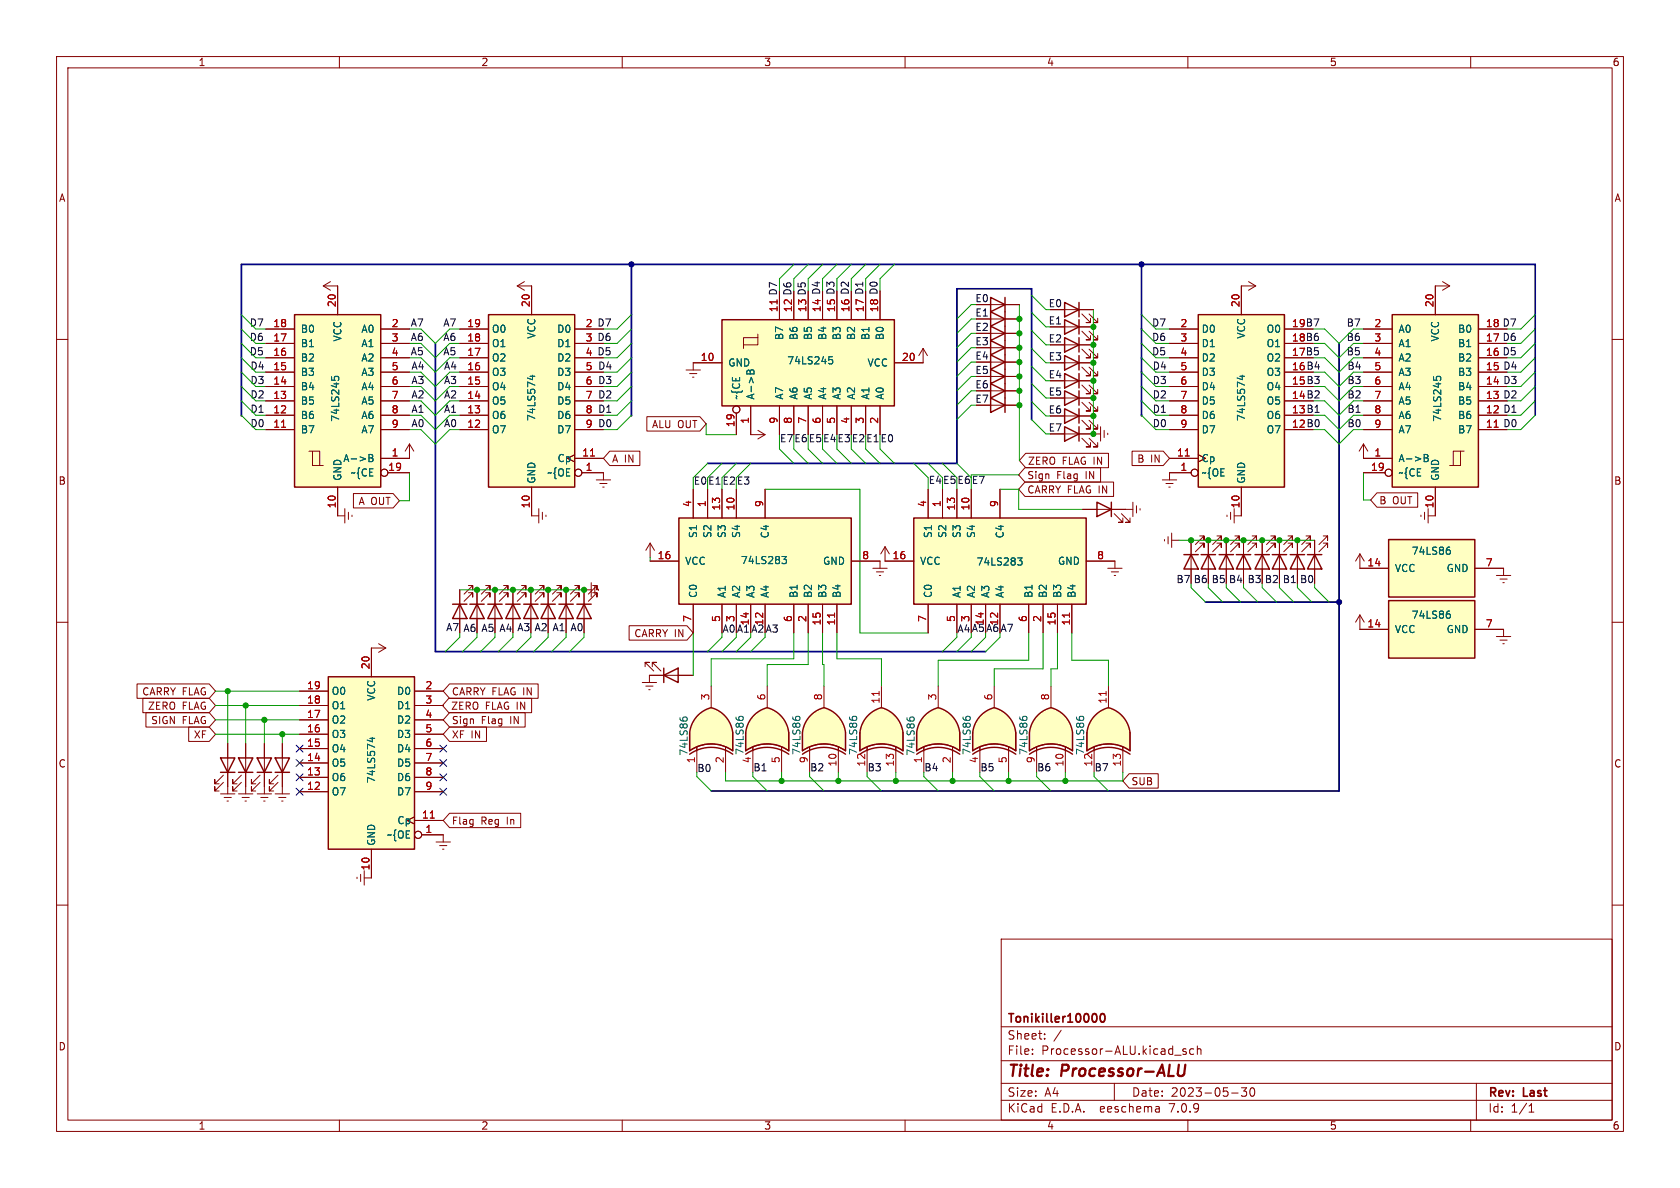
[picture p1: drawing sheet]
<svg xmlns="http://www.w3.org/2000/svg" width="297mm" height="210mm" viewBox="0 0 297 210" stroke-linecap="round" stroke-linejoin="round" font-family="sans-serif">
<defs><g id="words">
<g font-size="2.8" fill="#840000">
<text x="178" y="190.9">Title:</text>
<text x="187.7" y="190.9">Processor-ALU</text>
</g>
<g font-size="2.1" fill="#840000">
<text x="178" y="184">Sheet:</text>
<text x="178" y="181.2">Tonikiller10000</text>
<text x="178" y="186.7">File:</text>
<text x="184.1" y="186.7">Processor-ALU.kicad_sch</text>
<text x="178" y="196.9">KiCad</text>
<text x="178" y="194.1">Size:</text>
<text x="184.7" y="194.1">A4</text>
<text x="185.7" y="196.9">E.D.A.</text>
<text x="194.6" y="196.9">eeschema</text>
<text x="200" y="194.1">Date:</text>
<text x="207" y="196.9">7.0.9</text>
<text x="207" y="194.1">2023-05-30</text>
<text x="263" y="194.3">Rev:</text>
<text x="263" y="196.9">Id:</text>
<text x="267.1" y="196.9">1/1</text>
<text x="269.4" y="194.3">Last</text>
</g>
<g font-size="1.8" fill="#840000">
<text x="35" y="11.9">1</text>
<text x="85" y="11.9">2</text>
<text x="135" y="11.9">3</text>
<text x="185" y="11.9">4</text>
<text x="235" y="11.9">5</text>
<text x="285" y="11.9">6</text>
<text x="10.3" y="35.9">A</text>
<text x="285.3" y="35.9">A</text>
<text x="115.2" y="75.9">ALU OUT</text>
<text x="108.1" y="82">A IN</text>
<text x="181.6" y="82.4">ZERO FLAG IN</text>
<text x="201" y="82">B</text>
<text x="203.4" y="82">IN</text>
<text x="10.3" y="85.9">B</text>
<text x="63.3" y="89.5">A OUT</text>
<text x="181.5" y="87.4">CARRY FLAG IN</text>
<text x="181.5" y="84.9">Sign</text>
<text x="186.8" y="84.9">Flag</text>
<text x="192" y="84.9">IN</text>
<text x="243.7" y="89.3">B</text>
<text x="246.2" y="89.3">OUT</text>
<text x="285.3" y="85.9">B</text>
<text x="112" y="112.8">CARRY IN</text>
<text x="25" y="123.1">CARRY FLAG</text>
<text x="26.1" y="125.7">ZERO FLAG</text>
<text x="79.7" y="125.7">ZERO FLAG IN</text>
<text x="79.8" y="123.1">CARRY FLAG IN</text>
<text x="26.6" y="128.2">SIGN</text>
<text x="32.2" y="128.2">FLAG</text>
<text x="34.2" y="130.7">XF</text>
<text x="79.8" y="130.7">XF IN</text>
<text x="79.8" y="128.2">Sign</text>
<text x="85.1" y="128.2">Flag</text>
<text x="90.3" y="128.2">IN</text>
<text x="10.3" y="135.9">C</text>
<text x="285.3" y="135.9">C</text>
<text x="199.9" y="139">SUB</text>
<text x="79.8" y="146">Flag</text>
<text x="85" y="146">Reg</text>
<text x="89.7" y="146">In</text>
<text x="10.3" y="185.9">D</text>
<text x="285.3" y="185.9">D</text>
<text x="35" y="199.9">1</text>
<text x="85" y="199.9">2</text>
<text x="135" y="199.9">3</text>
<text x="185" y="199.9">4</text>
<text x="235" y="199.9">5</text>
<text x="285" y="199.9">6</text>
</g>
<g font-size="1.8" fill="#0f0f0f">
<text x="172.3" y="53.5">E0</text>
<text x="44.1" y="57.8">D7</text>
<text x="78.3" y="57.8">A7</text>
<text x="103.4" y="57.9">2 D7</text>
<text x="140.1" y="55.3" transform="rotate(-90 140.1 55.3)">12 D6</text>
<text x="142.6" y="55.3" transform="rotate(-90 142.6 55.3)">13 D5</text>
<text x="145.2" y="55.3" transform="rotate(-90 145.2 55.3)">14 D4</text>
<text x="147.7" y="55.3" transform="rotate(-90 147.7 55.3)">15 D3</text>
<text x="150.2" y="55.3" transform="rotate(-90 150.2 55.3)">16 D2</text>
<text x="152.8" y="55.3" transform="rotate(-90 152.8 55.3)">17 D1</text>
<text x="155.3" y="55.3" transform="rotate(-90 155.3 55.3)">18 D0</text>
<text x="172.3" y="58.6">E2</text>
<text x="172.3" y="56">E1</text>
<text x="203.6" y="57.8">D7</text>
<text x="228.3" y="57.9">19 B7</text>
<text x="238" y="57.8">B7</text>
<text x="262.6" y="57.9">18 D7</text>
<text x="44.1" y="62.9">D5</text>
<text x="44.1" y="60.4">D6</text>
<text x="78.3" y="60.4">A6</text>
<text x="78.3" y="62.9">A5</text>
<text x="78.4" y="65.4">A4</text>
<text x="103.4" y="60.5">3 D6</text>
<text x="103.4" y="63">4 D5</text>
<text x="103.4" y="65.5">5 D4</text>
<text x="172.3" y="63.7">E4</text>
<text x="172.3" y="61.1">E3</text>
<text x="203.6" y="60.4">D6</text>
<text x="203.6" y="62.9">D5</text>
<text x="203.7" y="65.4">D4</text>
<text x="228.3" y="65.5">16 B4</text>
<text x="228.3" y="63">17 B5</text>
<text x="228.3" y="60.5">18 B6</text>
<text x="238" y="60.4">B6</text>
<text x="238" y="62.9">B5</text>
<text x="238.1" y="65.4">B4</text>
<text x="262.6" y="65.5">15 D4</text>
<text x="262.6" y="63">16 D5</text>
<text x="262.6" y="60.5">17 D6</text>
<text x="44.2" y="70.5">D2</text>
<text x="78.4" y="68">A3</text>
<text x="78.4" y="70.5">A2</text>
<text x="103.4" y="68.1">6 D3</text>
<text x="103.4" y="70.6">7 D2</text>
<text x="172.3" y="68.7">E6</text>
<text x="172.3" y="66.2">E5</text>
<text x="172.3" y="71.3">E7</text>
<text x="203.7" y="68">D3</text>
<text x="203.7" y="70.5">D2</text>
<text x="228.3" y="70.6">14 B2</text>
<text x="228.3" y="68.1">15 B3</text>
<text x="238.1" y="70.5">B2</text>
<text x="238.1" y="68">B3</text>
<text x="262.6" y="70.6">13 D2</text>
<text x="262.6" y="68.1">14 D3</text>
<text x="44.2" y="73.1">D1</text>
<text x="78.4" y="75.6">A0</text>
<text x="78.4" y="73.1">A1</text>
<text x="103.4" y="73.2">8 D1</text>
<text x="103.4" y="75.7">9 D0</text>
<text x="203.7" y="75.6">D0</text>
<text x="203.7" y="73.1">D1</text>
<text x="228.3" y="75.7">12 B0</text>
<text x="228.3" y="73.2">13 B1</text>
<text x="238.1" y="73.1">B1</text>
<text x="238.1" y="75.6">B0</text>
<text x="262.6" y="73.2">12 D1</text>
<text x="137.8" y="78.3">E7 E6</text>
<text x="142.9" y="78.3">E5 E4</text>
<text x="148" y="78.3">E3</text>
<text x="150.5" y="78.3">E2 E1</text>
<text x="155.6" y="78.3">E0</text>
<text x="122.6" y="85.8">E0</text>
<text x="125.1" y="85.8">E1 E2</text>
<text x="130.2" y="85.8">E3</text>
<text x="164.1" y="85.6">E4 E5 E6</text>
<text x="207.9" y="103.2">B7 B6 B5 B4 B3 B2 B1 B0</text>
<text x="78.8" y="111.7">A7</text>
<text x="81.8" y="111.8">A6</text>
<text x="85" y="111.8">A5</text>
<text x="88.2" y="111.8">A4</text>
<text x="91.4" y="111.7">A3</text>
<text x="94.4" y="111.7">A2</text>
<text x="97.6" y="111.7">A1</text>
<text x="100.7" y="111.7">A0</text>
<text x="127.6" y="111.9">A0 A1 A2 A3</text>
<text x="169.2" y="111.9">A4</text>
<text x="171.7" y="111.8">A5 A6</text>
<text x="176.8" y="111.8">A7</text>
<text x="123.2" y="136.6">B0</text>
<text x="133.1" y="136.4">B1</text>
<text x="143.1" y="136.4">B2</text>
<text x="153.3" y="136.4">B3</text>
<text x="163.3" y="136.4">B4</text>
<text x="173.2" y="136.4">B5</text>
<text x="183.3" y="136.4">B6</text>
<text x="193.4" y="136.4">B7</text>
</g>
<g font-size="1.8" fill="#a90000">
<text x="48.2" y="57.9">18</text>
<text x="59.4" y="54.4" transform="rotate(-90 59.4 54.4)">20</text>
<text x="69.1" y="57.9">2</text>
<text x="82.5" y="57.9">19</text>
<text x="93.7" y="54.4" transform="rotate(-90 93.7 54.4)">20</text>
<text x="103.4" y="57.9">2</text>
<text x="137.5" y="55.3" transform="rotate(-90 137.5 55.3)">11 D7</text>
<text x="137.5" y="55.3" transform="rotate(-90 137.5 55.3)">11</text>
<text x="140.1" y="55.3" transform="rotate(-90 140.1 55.3)">12</text>
<text x="142.6" y="55.3" transform="rotate(-90 142.6 55.3)">13</text>
<text x="145.2" y="55.3" transform="rotate(-90 145.2 55.3)">14</text>
<text x="147.7" y="55.3" transform="rotate(-90 147.7 55.3)">15</text>
<text x="150.2" y="55.3" transform="rotate(-90 150.2 55.3)">16</text>
<text x="152.8" y="55.3" transform="rotate(-90 152.8 55.3)">17</text>
<text x="155.3" y="55.3" transform="rotate(-90 155.3 55.3)">18</text>
<text x="208.6" y="57.9">2</text>
<text x="219.2" y="54.4" transform="rotate(-90 219.2 54.4)">20</text>
<text x="228.3" y="57.9">19</text>
<text x="242.9" y="57.9">2</text>
<text x="253.5" y="54.4" transform="rotate(-90 253.5 54.4)">20</text>
<text x="262.6" y="57.9">18</text>
<text x="48.2" y="65.5">15</text>
<text x="48.2" y="63">16</text>
<text x="48.2" y="60.5">17</text>
<text x="69.1" y="60.5">3</text>
<text x="69.1" y="63">4</text>
<text x="69.1" y="65.5">5</text>
<text x="82.5" y="65.5">16</text>
<text x="82.5" y="63">17</text>
<text x="82.5" y="60.5">18</text>
<text x="103.4" y="60.5">3</text>
<text x="103.4" y="63">4</text>
<text x="103.4" y="65.5">5</text>
<text x="123.8" y="63.9">10</text>
<text x="159.3" y="63.9">20</text>
<text x="208.6" y="60.5">3</text>
<text x="208.6" y="63">4</text>
<text x="208.6" y="65.5">5</text>
<text x="228.3" y="65.5">16</text>
<text x="228.3" y="63">17</text>
<text x="228.3" y="60.5">18</text>
<text x="242.9" y="60.5">3</text>
<text x="242.9" y="63">4</text>
<text x="242.9" y="65.5">5</text>
<text x="262.6" y="65.5">15</text>
<text x="262.6" y="63">16</text>
<text x="262.6" y="60.5">17</text>
<text x="48.2" y="70.6">13</text>
<text x="48.2" y="68.1">14</text>
<text x="69.1" y="68.1">6</text>
<text x="69.1" y="70.6">7</text>
<text x="82.5" y="70.6">14</text>
<text x="82.5" y="68.1">15</text>
<text x="103.4" y="68.1">6</text>
<text x="103.4" y="70.6">7</text>
<text x="208.6" y="68.1">6</text>
<text x="208.6" y="70.6">7</text>
<text x="228.3" y="70.6">14</text>
<text x="228.3" y="68.1">15</text>
<text x="242.9" y="68.1">6</text>
<text x="242.9" y="70.6">7</text>
<text x="262.6" y="70.6">13</text>
<text x="262.6" y="68.1">14</text>
<text x="48.2" y="75.7">11</text>
<text x="48.2" y="73.2">12</text>
<text x="69.1" y="73.2">8</text>
<text x="69.1" y="75.7">9</text>
<text x="82.5" y="75.7">12</text>
<text x="82.5" y="73.2">13</text>
<text x="103.4" y="73.2">8</text>
<text x="103.4" y="75.7">9</text>
<text x="129.9" y="75.6" transform="rotate(-90 129.9 75.6)">19</text>
<text x="132.5" y="75" transform="rotate(-90 132.5 75)">1</text>
<text x="137.5" y="75" transform="rotate(-90 137.5 75)">9</text>
<text x="140.1" y="75" transform="rotate(-90 140.1 75)">8</text>
<text x="142.6" y="75" transform="rotate(-90 142.6 75)">7</text>
<text x="145.2" y="75" transform="rotate(-90 145.2 75)">6</text>
<text x="147.7" y="75" transform="rotate(-90 147.7 75)">5</text>
<text x="150.2" y="75" transform="rotate(-90 150.2 75)">4</text>
<text x="152.8" y="75" transform="rotate(-90 152.8 75)">3</text>
<text x="155.3" y="75" transform="rotate(-90 155.3 75)">2</text>
<text x="208.6" y="73.2">8</text>
<text x="208.6" y="75.7">9</text>
<text x="228.3" y="75.7">12</text>
<text x="228.3" y="73.2">13</text>
<text x="242.9" y="73.2">8</text>
<text x="242.9" y="75.7">9</text>
<text x="262.6" y="75.7">11 D0</text>
<text x="262.6" y="75.7">11</text>
<text x="262.6" y="73.2">12</text>
<text x="68.5" y="83.3">19</text>
<text x="69.1" y="80.8">1</text>
<text x="102.8" y="80.8">11</text>
<text x="103.4" y="83.3">1</text>
<text x="208" y="80.8">11</text>
<text x="208.6" y="83.3">1</text>
<text x="242.3" y="83.3">19</text>
<text x="242.9" y="80.8">1</text>
<text x="59.4" y="90" transform="rotate(-90 59.4 90)">10</text>
<text x="93.7" y="90" transform="rotate(-90 93.7 90)">10</text>
<text x="122.3" y="89.7" transform="rotate(-90 122.3 89.7)">4</text>
<text x="124.8" y="89.7" transform="rotate(-90 124.8 89.7)">1</text>
<text x="135" y="89.7" transform="rotate(-90 135 89.7)">9</text>
<text x="163.8" y="89.7" transform="rotate(-90 163.8 89.7)">4</text>
<text x="166.4" y="89.7" transform="rotate(-90 166.4 89.7)">1</text>
<text x="176.5" y="89.7" transform="rotate(-90 176.5 89.7)">9</text>
<text x="219.2" y="90" transform="rotate(-90 219.2 90)">10</text>
<text x="253.5" y="90" transform="rotate(-90 253.5 90)">10</text>
<text x="127.4" y="90.3" transform="rotate(-90 127.4 90.3)">13</text>
<text x="129.9" y="90.3" transform="rotate(-90 129.9 90.3)">10</text>
<text x="168.9" y="90.3" transform="rotate(-90 168.9 90.3)">13</text>
<text x="171.4" y="90.3" transform="rotate(-90 171.4 90.3)">10</text>
<text x="116.2" y="98.9">16</text>
<text x="152.3" y="98.9">8</text>
<text x="157.7" y="98.9">16</text>
<text x="193.9" y="98.9">8</text>
<text x="241.6" y="100.2">14</text>
<text x="262.6" y="100.2">7</text>
<text x="122.3" y="110.1" transform="rotate(-90 122.3 110.1)">7</text>
<text x="127.4" y="110.1" transform="rotate(-90 127.4 110.1)">5</text>
<text x="129.9" y="110.1" transform="rotate(-90 129.9 110.1)">3</text>
<text x="132.5" y="110.7" transform="rotate(-90 132.5 110.7)">14</text>
<text x="135" y="110.7" transform="rotate(-90 135 110.7)">12</text>
<text x="140.1" y="110.1" transform="rotate(-90 140.1 110.1)">6</text>
<text x="142.6" y="110.1" transform="rotate(-90 142.6 110.1)">2</text>
<text x="145.2" y="110.7" transform="rotate(-90 145.2 110.7)">15</text>
<text x="147.7" y="110.7" transform="rotate(-90 147.7 110.7)">11</text>
<text x="163.8" y="110.1" transform="rotate(-90 163.8 110.1)">7</text>
<text x="168.9" y="110.1" transform="rotate(-90 168.9 110.1)">5</text>
<text x="171.4" y="110.1" transform="rotate(-90 171.4 110.1)">3</text>
<text x="174" y="110.7" transform="rotate(-90 174 110.7)">14</text>
<text x="176.5" y="110.7" transform="rotate(-90 176.5 110.7)">12</text>
<text x="181.6" y="110.1" transform="rotate(-90 181.6 110.1)">6</text>
<text x="184.1" y="110.1" transform="rotate(-90 184.1 110.1)">2</text>
<text x="186.7" y="110.7" transform="rotate(-90 186.7 110.7)">15</text>
<text x="189.2" y="110.7" transform="rotate(-90 189.2 110.7)">11</text>
<text x="241.6" y="111">14</text>
<text x="262.6" y="111">7</text>
<text x="65.4" y="118.4" transform="rotate(-90 65.4 118.4)">20</text>
<text x="54.2" y="124.5">18</text>
<text x="54.2" y="121.9">19</text>
<text x="75.1" y="121.9">2</text>
<text x="75.1" y="124.5">3</text>
<text x="125.5" y="123.9" transform="rotate(-90 125.5 123.9)">3</text>
<text x="135.4" y="123.9" transform="rotate(-90 135.4 123.9)">6</text>
<text x="145.4" y="123.9" transform="rotate(-90 145.4 123.9)">8</text>
<text x="155.6" y="124.5" transform="rotate(-90 155.6 124.5)">11</text>
<text x="165.6" y="123.9" transform="rotate(-90 165.6 123.9)">3</text>
<text x="175.5" y="123.9" transform="rotate(-90 175.5 123.9)">6</text>
<text x="185.5" y="123.9" transform="rotate(-90 185.5 123.9)">8</text>
<text x="195.7" y="124.5" transform="rotate(-90 195.7 124.5)">11</text>
<text x="54.2" y="129.5">16</text>
<text x="54.2" y="127">17</text>
<text x="75.1" y="127">4</text>
<text x="75.1" y="129.5">5</text>
<text x="54.2" y="137.2">13</text>
<text x="54.2" y="134.6">14</text>
<text x="54.2" y="132.1">15</text>
<text x="75.1" y="132.1">6</text>
<text x="75.1" y="134.6">7</text>
<text x="75.1" y="137.2">8</text>
<text x="122.9" y="135" transform="rotate(-90 122.9 135)">1</text>
<text x="128" y="135" transform="rotate(-90 128 135)">2</text>
<text x="132.8" y="135" transform="rotate(-90 132.8 135)">4</text>
<text x="137.9" y="135" transform="rotate(-90 137.9 135)">5</text>
<text x="142.9" y="135" transform="rotate(-90 142.9 135)">9</text>
<text x="148" y="135.6" transform="rotate(-90 148 135.6)">10</text>
<text x="153" y="135.6" transform="rotate(-90 153 135.6)">12</text>
<text x="158.1" y="135.6" transform="rotate(-90 158.1 135.6)">13</text>
<text x="163.1" y="135" transform="rotate(-90 163.1 135)">1</text>
<text x="168.1" y="135" transform="rotate(-90 168.1 135)">2</text>
<text x="173" y="135" transform="rotate(-90 173 135)">4</text>
<text x="178.1" y="135" transform="rotate(-90 178.1 135)">5</text>
<text x="183" y="135" transform="rotate(-90 183 135)">9</text>
<text x="188.1" y="135.6" transform="rotate(-90 188.1 135.6)">10</text>
<text x="193.2" y="135.6" transform="rotate(-90 193.2 135.6)">12</text>
<text x="198.2" y="135.6" transform="rotate(-90 198.2 135.6)">13</text>
<text x="54.2" y="139.7">12</text>
<text x="75.1" y="139.7">9</text>
<text x="74.5" y="144.8">11</text>
<text x="75.1" y="147.3">1</text>
<text x="65.4" y="154" transform="rotate(-90 65.4 154)">10</text>
</g>
<g font-size="1.8" fill="#006464">
<text x="53.1" y="59">B0</text>
<text x="63.8" y="59">A0</text>
<text x="86.9" y="59">O0</text>
<text x="94.8" y="60" transform="rotate(-90 94.8 60)">VCC</text>
<text x="98.4" y="59">D0</text>
<text x="212.3" y="59">D0</text>
<text x="220.3" y="60" transform="rotate(-90 220.3 60)">VCC</text>
<text x="223.8" y="59">O0</text>
<text x="247.1" y="59">A0</text>
<text x="257.7" y="59">B0</text>
<text x="53.1" y="64.1">B2</text>
<text x="53.1" y="61.6">B1</text>
<text x="60.6" y="60.5" transform="rotate(-90 60.6 60.5)">VCC</text>
<text x="63.8" y="61.6">A1</text>
<text x="63.8" y="64.1">A2</text>
<text x="86.9" y="64.1">O2</text>
<text x="86.9" y="61.6">O1</text>
<text x="98.4" y="61.6">D1</text>
<text x="98.4" y="64.1">D2</text>
<text x="128.7" y="65">GND</text>
<text x="138.7" y="60.2" transform="rotate(-90 138.7 60.2)">B7</text>
<text x="139.1" y="64.6">74LS245</text>
<text x="141.2" y="60.2" transform="rotate(-90 141.2 60.2)">B6</text>
<text x="143.7" y="60.2" transform="rotate(-90 143.7 60.2)">B5</text>
<text x="146.3" y="60.2" transform="rotate(-90 146.3 60.2)">B4</text>
<text x="148.8" y="60.2" transform="rotate(-90 148.8 60.2)">B3</text>
<text x="151.4" y="60.2" transform="rotate(-90 151.4 60.2)">B2</text>
<text x="153.3" y="65">VCC</text>
<text x="153.9" y="60.2" transform="rotate(-90 153.9 60.2)">B1</text>
<text x="156.4" y="60.2" transform="rotate(-90 156.4 60.2)">B0</text>
<text x="212.3" y="61.6">D1</text>
<text x="212.3" y="64.1">D2</text>
<text x="223.8" y="64.1">O2</text>
<text x="223.8" y="61.6">O1</text>
<text x="247.1" y="61.6">A1</text>
<text x="247.1" y="64.1">A2</text>
<text x="254.6" y="60.5" transform="rotate(-90 254.6 60.5)">VCC</text>
<text x="257.7" y="64.1">B2</text>
<text x="257.7" y="61.6">B1</text>
<text x="53.1" y="71.7">B5</text>
<text x="53.1" y="69.2">B4</text>
<text x="53.1" y="66.6">B3</text>
<text x="63.8" y="66.6">A3</text>
<text x="63.8" y="69.2">A4</text>
<text x="63.8" y="71.7">A5</text>
<text x="86.9" y="71.7">O5</text>
<text x="86.9" y="69.2">O4</text>
<text x="86.9" y="66.6">O3</text>
<text x="98.4" y="66.6">D3</text>
<text x="98.4" y="69.2">D4</text>
<text x="98.4" y="71.7">D5</text>
<text x="131" y="70.7" transform="rotate(-90 131 70.7)">~{CE</text>
<text x="133.6" y="70.7" transform="rotate(-90 133.6 70.7)">A-&gt;B</text>
<text x="138.7" y="70.7" transform="rotate(-90 138.7 70.7)">A7</text>
<text x="141.2" y="70.7" transform="rotate(-90 141.2 70.7)">A6</text>
<text x="143.7" y="70.7" transform="rotate(-90 143.7 70.7)">A5</text>
<text x="146.3" y="70.7" transform="rotate(-90 146.3 70.7)">A4</text>
<text x="148.8" y="70.7" transform="rotate(-90 148.8 70.7)">A3</text>
<text x="151.4" y="70.7" transform="rotate(-90 151.4 70.7)">A2</text>
<text x="153.9" y="70.7" transform="rotate(-90 153.9 70.7)">A1</text>
<text x="156.4" y="70.7" transform="rotate(-90 156.4 70.7)">A0</text>
<text x="212.3" y="66.6">D3</text>
<text x="212.3" y="69.2">D4</text>
<text x="212.3" y="71.7">D5</text>
<text x="223.8" y="71.7">O5</text>
<text x="223.8" y="69.2">O4</text>
<text x="223.8" y="66.6">O3</text>
<text x="247.1" y="66.6">A3</text>
<text x="247.1" y="69.2">A4</text>
<text x="247.1" y="71.7">A5</text>
<text x="257.7" y="71.7">B5</text>
<text x="257.7" y="69.2">B4</text>
<text x="257.7" y="66.6">B3</text>
<text x="53.1" y="76.8">B7</text>
<text x="53.1" y="74.3">B6</text>
<text x="60.2" y="74.7" transform="rotate(-90 60.2 74.7)">74LS245</text>
<text x="63.8" y="74.3">A6</text>
<text x="63.8" y="76.8">A7</text>
<text x="86.9" y="76.8">O7</text>
<text x="86.9" y="74.3">O6</text>
<text x="94.8" y="74.5" transform="rotate(-90 94.8 74.5)">74LS574</text>
<text x="98.4" y="74.3">D6</text>
<text x="98.4" y="76.8">D7</text>
<text x="212.3" y="74.3">D6</text>
<text x="212.3" y="76.8">D7</text>
<text x="220.3" y="74.5" transform="rotate(-90 220.3 74.5)">74LS574</text>
<text x="223.8" y="76.8">O7</text>
<text x="223.8" y="74.3">O6</text>
<text x="247.1" y="74.3">A6</text>
<text x="247.1" y="76.8">A7</text>
<text x="255" y="74.7" transform="rotate(-90 255 74.7)">74LS245</text>
<text x="257.7" y="76.8">B7</text>
<text x="257.7" y="74.3">B6</text>
<text x="60.6" y="81.9">A-&gt;B</text>
<text x="98.5" y="81.9">Cp</text>
<text x="212.3" y="81.9">Cp</text>
<text x="247.1" y="81.9">A-&gt;B</text>
<text x="60.6" y="85.1" transform="rotate(-90 60.6 85.1)">GND</text>
<text x="61.9" y="84.4">~{CE</text>
<text x="94.8" y="85.6" transform="rotate(-90 94.8 85.6)">GND</text>
<text x="96.7" y="84.4">~{OE</text>
<text x="212.3" y="84.4">~{OE</text>
<text x="220.3" y="85.6" transform="rotate(-90 220.3 85.6)">GND</text>
<text x="247.1" y="84.4">~{CE</text>
<text x="254.6" y="85.1" transform="rotate(-90 254.6 85.1)">GND</text>
<text x="123.4" y="95.2" transform="rotate(-90 123.4 95.2)">S1</text>
<text x="126" y="95.2" transform="rotate(-90 126 95.2)">S2</text>
<text x="128.5" y="95.2" transform="rotate(-90 128.5 95.2)">S3</text>
<text x="131" y="95.2" transform="rotate(-90 131 95.2)">S4</text>
<text x="136.1" y="95.3" transform="rotate(-90 136.1 95.3)">C4</text>
<text x="164.9" y="95.2" transform="rotate(-90 164.9 95.2)">S1</text>
<text x="167.5" y="95.2" transform="rotate(-90 167.5 95.2)">S2</text>
<text x="170" y="95.2" transform="rotate(-90 170 95.2)">S3</text>
<text x="172.6" y="95.2" transform="rotate(-90 172.6 95.2)">S4</text>
<text x="177.6" y="95.3" transform="rotate(-90 177.6 95.3)">C4</text>
<text x="121" y="100.1">VCC</text>
<text x="130.9" y="99.9">74LS283</text>
<text x="145.4" y="100.1">GND</text>
<text x="162.6" y="100.1">VCC</text>
<text x="172.5" y="100.2">74LS283</text>
<text x="186.9" y="100.1">GND</text>
<text x="246.5" y="101.3">VCC</text>
<text x="249.5" y="98.3">74LS86</text>
<text x="255.6" y="101.3">GND</text>
<text x="123.4" y="105.8" transform="rotate(-90 123.4 105.8)">C0</text>
<text x="128.5" y="105.8" transform="rotate(-90 128.5 105.8)">A1</text>
<text x="131" y="105.8" transform="rotate(-90 131 105.8)">A2</text>
<text x="133.6" y="105.8" transform="rotate(-90 133.6 105.8)">A3</text>
<text x="136.1" y="105.8" transform="rotate(-90 136.1 105.8)">A4</text>
<text x="141.2" y="105.8" transform="rotate(-90 141.2 105.8)">B1</text>
<text x="143.7" y="105.8" transform="rotate(-90 143.7 105.8)">B2</text>
<text x="146.3" y="105.8" transform="rotate(-90 146.3 105.8)">B3</text>
<text x="148.8" y="105.8" transform="rotate(-90 148.8 105.8)">B4</text>
<text x="164.9" y="105.8" transform="rotate(-90 164.9 105.8)">C0</text>
<text x="170" y="105.8" transform="rotate(-90 170 105.8)">A1</text>
<text x="172.6" y="105.8" transform="rotate(-90 172.6 105.8)">A2</text>
<text x="175.1" y="105.8" transform="rotate(-90 175.1 105.8)">A3</text>
<text x="177.6" y="105.8" transform="rotate(-90 177.6 105.8)">A4</text>
<text x="182.7" y="105.8" transform="rotate(-90 182.7 105.8)">B1</text>
<text x="185.3" y="105.8" transform="rotate(-90 185.3 105.8)">B2</text>
<text x="187.8" y="105.8" transform="rotate(-90 187.8 105.8)">B3</text>
<text x="190.3" y="105.8" transform="rotate(-90 190.3 105.8)">B4</text>
<text x="246.5" y="112.1">VCC</text>
<text x="249.5" y="109.6">74LS86</text>
<text x="255.6" y="112.1">GND</text>
<text x="58.5" y="125.6">O1</text>
<text x="58.5" y="123">O0</text>
<text x="66.5" y="124" transform="rotate(-90 66.5 124)">VCC</text>
<text x="70.1" y="123">D0</text>
<text x="70.1" y="125.6">D1</text>
<text x="58.5" y="130.7">O3</text>
<text x="58.5" y="128.1">O2</text>
<text x="70.1" y="128.1">D2</text>
<text x="70.1" y="130.7">D3</text>
<text x="58.5" y="135.7">O5</text>
<text x="58.5" y="133.2">O4</text>
<text x="70.1" y="133.2">D4</text>
<text x="70.1" y="135.7">D5</text>
<text x="121.8" y="133.7" transform="rotate(-90 121.8 133.7)">74LS86</text>
<text x="131.7" y="133.6" transform="rotate(-90 131.7 133.6)">74LS86</text>
<text x="141.7" y="133.6" transform="rotate(-90 141.7 133.6)">74LS86</text>
<text x="151.7" y="133.6" transform="rotate(-90 151.7 133.6)">74LS86</text>
<text x="161.9" y="133.7" transform="rotate(-90 161.9 133.7)">74LS86</text>
<text x="171.8" y="133.6" transform="rotate(-90 171.8 133.6)">74LS86</text>
<text x="181.8" y="133.6" transform="rotate(-90 181.8 133.6)">74LS86</text>
<text x="191.9" y="133.6" transform="rotate(-90 191.9 133.6)">74LS86</text>
<text x="58.5" y="140.8">O7</text>
<text x="58.5" y="138.3">O6</text>
<text x="66.5" y="138.5" transform="rotate(-90 66.5 138.5)">74LS574</text>
<text x="70.1" y="138.3">D6</text>
<text x="70.1" y="140.8">D7</text>
<text x="66.5" y="149.6" transform="rotate(-90 66.5 149.6)">GND</text>
<text x="68.3" y="148.4">~{OE</text>
<text x="70.1" y="145.9">Cp</text>
</g>
<g font-size="1.8" fill="#009600">
<text x="72.5" y="57.8">A7</text>
<text x="185.3" y="54.4">E0</text>
<text x="185.3" y="57.4">E1</text>
<text x="44.2" y="65.4">D4</text>
<text x="72.5" y="60.4">A6</text>
<text x="72.5" y="62.9">A5</text>
<text x="72.6" y="65.4">A4</text>
<text x="185.3" y="63.8">E3</text>
<text x="185.3" y="60.6">E2</text>
<text x="44.2" y="68">D3</text>
<text x="72.6" y="70.5">A2</text>
<text x="72.6" y="68">A3</text>
<text x="185.3" y="67">E4</text>
<text x="185.3" y="70">E5</text>
<text x="44.2" y="75.6">D0</text>
<text x="72.6" y="75.6">A0</text>
<text x="72.6" y="73.1">A1</text>
<text x="185.3" y="76.4">E7</text>
<text x="185.3" y="73.2">E6</text>
<text x="171.7" y="85.6">E7</text>
</g>
</g></defs>
<g fill="none" stroke="#840000" stroke-width=".18">
<path d="M10 10h277v190h-277zM12 12h273v186h-273zM60 10v2M110 10v2M160 10v2M210 10v2M260 10v2M10 60h2M172.6 56.4h7.6M206.8 58.2h5M220.7 49.8l1.3 .7M222 50.5l-1.3 .8"/>
<path d="M222 50.5h-2.5v5.1M227.1 58.2h5.1M285 60h2M163.2 61.6l.8 1.3M163.2 61.6v2.5M163.2 61.6l-.8 1.3M172.6 69.1h7.6M172.6 71.6h7.6M172.6 66.5h7.6M185.7 70.4h7.6M185.7 73.5h7.6M185.7 64.1h7.6"/>
<path d="M191.3 71.1l1.5 1.5h-.8h.8v-.7M191.3 74.3l1.5 1.5h-.8h.8v-.7M191.3 64.9l1.5 1.5h-.8h.8v-.7M192.5 71.1l1.6 1.5h-.8h.8v-.7M192.5 74.3l1.6 1.5h-.8h.8v-.7M192.5 64.9l1.6 1.5h-.8h.8v-.7M206.8 75.9h5M206.8 73.4h5M206.8 70.9h5M206.8 68.3h5M206.8 65.8h5M206.8 63.2h5"/>
<path d="M206.8 60.7h5M227.1 75.9h5.1M227.1 73.4h5.1M227.1 70.9h5.1M227.1 68.3h5.1M227.1 65.8h5.1M227.1 63.2h5.1M227.1 60.7h5.1M94 91.2h1.2M95.2 89.9v2.6M95.9 90.6v1.2M96.5 91.1v.2"/>
<path d="M155.6 99.2v1.3M156.5 96.6l-.8 1.3M156.5 96.6v2.6h5M156.5 96.6l.7 1.3M164.1 86.5v5.1M166.6 86.5v5.1M169.2 86.5v5.1M171.7 86.5v5.1M176.8 86.5v5.1M192 99.2h5.1v1.3M206.8 83.6h3.8M206.8 81h5"/>
<path d="M219.5 86.1v5.1M10 110h2M66.9 113.8l1.3 .8M68.2 114.6h-2.5v5M68.2 114.6l-1.3 .7M87.5 104.3v7.6M89 103.5h.8v.8v-.8l-1.5 1.5M89 104.8h.8v.7v-.7l-1.5 1.5M96.9 104.3v7.6M98.4 103.5h.8v.8v-.8l-1.5 1.5M98.4 104.8h.8v.7v-.7l-1.5 1.5M100.1 104.3v7.6"/>
<path d="M101.6 103.5h.8v.8v-.8l-1.6 1.5M101.6 104.8h.8v.7v-.7l-1.6 1.5M154.3 100.5h2.5M154.9 101.1h1.3M155.4 101.7h.3M164.1 106.8v5.1M169.2 106.8v5.1M171.7 106.8v5.1M174.2 106.8v5.1M176.8 106.8v5.1M181.9 106.8v5.1M184.4 106.8v5.1"/>
<path d="M186.9 106.8v5.1M189.5 106.8v5.1M195.8 100.5h2.6M196.5 101.1h1.2M197 101.7h.2M240.4 111.3h5.1M240.4 100.5h5.1M260.7 111.3h5.1M260.7 100.5h5.1v1.2M264.5 101.7h2.6M265.2 102.4h1.2M265.7 103h.2"/>
<path d="M285 110h2M53 140h5M53 137.4h5M53 134.9h5M53 132.3h5M53 129.8h5M53 127.3h5M53 124.7h5M53 122.2h5M73.3 140h5.1M73.3 137.4h5.1M73.3 134.9h5.1"/>
<path d="M73.3 132.3h5.1M73.3 129.8h5.1M73.3 127.3h5.1M73.3 124.7h5.1M73.3 122.2h5.1M10 160h2M63.1 155.1v.2M63.8 154.6v1.2M64.4 153.9v2.6M65.7 150.1v5.1h-1.3M73.3 144.4l-1.3 .6 1.3 .7M73.3 145h5.1"/>
<path d="M74.5 147.6h3.9v1.2M77.1 148.8h2.5M77.7 149.5h1.3M78.2 150.1h.3M285 160h2M177 166h108v32h-108zM60 198v2M110 198v2M160 198v2M177 194.5h108M177 191.5h108M177 187.5h108"/>
<path d="M177 181.5h108M182.5 186.3v.1M182.5 185.5v.1M184.7 183.6v.1M184.7 182.8v.1M187.6 182.1l-1.3 2M197 191.5v3M204.9 195.7l.1 .9M205 196.5l-.2 .1M205 196h-.2M207.7 186.5h1.1M209.7 185.5l-.4-.1-.2 .2 .1 .2 .5 .2v.3h-.6"/>
<path d="M210 198v2M211 185.5l-.4-.1-.3 .3v.4l.2 .2h.5M211.7 185.5l.2-.1 .3 .1 .1 .9M211.7 184.9v1.5M217.7 193.2h1.2M219.5 192.3h.9l-.5 .6 .4 .1v.7l-.2 .1h-.4l-.2-.1M221.2 192.4l.1-.1a.81 .81 0 0 1 .6 .6 .81 .81 0 0 1-.3 .8l-.1 .1a.81 .81 0 0 1-.6-.6 .81 .81 0 0 1 .3-.8zM260 198v2M261 191.5v6.5M270.3 196.6h.9M270.3 195.5l.4-.4v1.5"/>
<circle cx="211.2" cy="83.6" r=".63"/>
<circle cx="73.9" cy="147.6" r=".63"/>
</g>
<path d="M209.6 188.2l-.3 1.6-.2 .3" fill="none" stroke="#840000" stroke-width=".4"/>
<path d="M193.7 179.3l.2 .5-.2 .8M194.6 179.3l.2-.1a.81 .81 0 0 1 .6 .6 .81 .81 0 0 1-.3 .8l-.1 .1a.81 .81 0 0 1-.4-1.4z" fill="none" stroke="#840000" stroke-width=".3"/>
<g fill="none" stroke="#840000" stroke-width=".25">
<path d="M175.1 55.1l2.6 1.3-2.6 1.3zM177.7 55.1v2.6M211.8 55.6h15.3v30.5h-15.3zM175.1 67.8l2.6 1.3-2.6 1.3zM175.1 70.4l2.6 1.2-2.6 1.3zM175.1 65.3l2.6 1.2-2.6 1.3zM177.7 65.3v7.6M188.2 69.1l2.6 1.3-2.6 1.2zM188.2 72.3l2.6 1.2-2.6 1.3zM188.2 62.9l2.6 1.2-2.6 1.3zM190.8 62.9v2.5M190.8 69.1v2.5"/>
<path d="M190.8 72.3v2.5M161.5 91.6h30.5v15.2h-30.5zM245.5 95.4h15.2v10.1h-15.2zM58 119.6h15.3v30.5h-15.3zM86.2 106.8h2.6M87.5 106.8l1.3 2.5h-2.6zM95.6 106.8h2.6M96.9 106.8l1.3 2.5h-2.6zM98.8 106.8h2.5M100.1 106.8l1.2 2.5h-2.5zM245.5 106.2h15.2v10.1h-15.2z"/>
</g>
<g fill="#ffffc2" stroke="#ffffc2" stroke-width=".18">
<path d="M245.5 106.2h15.2v10.1h-15.2z"/>
<path d="M211.8 55.6h15.3v30.5h-15.3z"/>
<path d="M245.5 95.4h15.2v10.1h-15.2z"/>
<path d="M58 119.6h15.3v30.5h-15.3z"/>
<path d="M161.5 91.6h30.5v15.2h-30.5z"/>
<path d="M165.9 125.1a5.2 5.2 0 0 1 3.8 4.4l-5.2 .6z"/>
</g>
<path d="M219.2 66.5h.8M219.6 66.3v.8l-.9-.3M179.9 98.6h.8l-.4 .5 .3 .1 .1 .5-.3 .2h-.3M255.9 97.2l.4 .1 .1 .1-.1 .5-.4 .1M256 96.7h.3M255.9 108.5l.4 .1 .1 .1-.1 .5-.4 .1M256 108h.3M65.4 130.5h.8M65.8 130.3v.8l-.9-.3" fill="none" stroke="#006464" stroke-width=".18"/>
<path d="M209.5 80.6h.8M189.1 108.4v.7M76.1 144.6h.7" fill="none" stroke="#a90000" stroke-width=".18"/>
<path d="M162.1 129.5v3.2M169.7 129.5v3.2" fill="none" stroke="#ffffc2" stroke-width=".18"/>
<path d="M162.1 129.5h7.6v3.2a6.7 6.7 0 0 0-7.6 0z" fill="#ffffc2"/>
<g fill="#ffffc2" stroke="#ffffc2" stroke-width=".18">
<path d="M163.6 126.4l1.1-.8 1.2-.5 1.3 5-5.1-.6a5.1 5.1 0 0 1 1.5-3.1z"/>
<path d="M246.1 55.6h15.3v30.5h-15.3z"/>
<path d="M155.8 125.1a5.2 5.2 0 0 1 3.8 4.4l-5.1 .6z"/>
</g>
<g fill="none" stroke="#840000" stroke-width=".25">
<path d="M246.1 55.6h15.3v30.5h-15.3zM209.3 98h2.5M210.6 98l1.2 2.6h-2.5zM212.3 98h2.6M213.6 98l1.3 2.6h-2.6zM221.9 98h2.5M223.1 98l1.3 2.6h-2.5zM89.4 106.8h2.5M90.7 106.8l1.2 2.5h-2.5zM92.6 106.8h2.5M93.9 106.8l1.2 2.5h-2.5zM162.1 133.3a6.6 6.6 0 0 1 7.6 0"/>
<path d="M162.1 129.5v3.2a6.6 6.6 0 0 1 7.6 0v-3.2M162.1 129.5a5.1 5.1 0 0 1 3.8-4.4 5.2 5.2 0 0 1 3.8 4.4"/>
</g>
<g fill="none" stroke="#840000" stroke-width=".18">
<path d="M241 58.2h5.1M253.7 50.5v5.1M261.4 58.2h5M241 75.9h5.1M241 73.4h5.1M241 70.9h5.1M241 68.3h5.1M241 65.8h5.1M241 63.2h5.1M241 60.7h5.1M258.2 79.8h-1.3v2.5M258.8 79.8h-.6v2.5h-1.9"/>
<path d="M261.4 75.9h5M261.4 73.4h5M261.4 70.9h5M261.4 68.3h5M261.4 65.8h5M261.4 63.2h5M261.4 60.7h5M59.7 91.2h1.3M61 89.9v2.6M61.6 90.6v1.2M62.2 91.1v.2M210.6 95.5v7.6"/>
<path d="M212.1 94.7h.8v.8v-.8l-1.6 1.6M212.1 96h.8v.8v-.8l-1.6 1.5M213.6 95.5v7.6M215.1 94.7h.8v.8v-.8l-1.5 1.6M215.1 96h.8v.8v-.8l-1.5 1.5M223.1 95.5v7.6M224.7 94.7h.7v.8v-.8l-1.5 1.6M224.7 96h.7v.8v-.8l-1.5 1.5M241 81h5.1M241 83.6h3.9M253.7 86.1v5.1M90.7 104.3v7.6"/>
<path d="M92.2 103.5h.8v.8v-.8l-1.6 1.5M92.2 104.8h.8v.7v-.7l-1.6 1.5M93.9 104.3v7.6M95.4 103.5h.7v.8v-.8l-1.5 1.5M95.4 104.8h.7v.7v-.7l-1.5 1.5M162.1 129.5v3.2a6.6 6.6 0 0 1 7.6 0v-3.2M163.3 132.1v4.4M165.9 121.3v3.8M168.4 132.1v4.4"/>
<circle cx="245.5" cy="83.6" r=".63"/>
</g>
<path d="M253.4 66.6v.6M253.9 67.1v-.3l.3-.3 .4 .1 .1 .5M251.8 80.3h.4l.2 .3-.2 .3 .2 .2 .1 .3-.2 .2h-.5zM251.8 80.9h.4M160.3 126.9v.2M160.8 127.2l.1-.3 .2-.1h.4l.1 .4" fill="none" stroke="#006464" stroke-width=".18"/>
<path d="M152 129.5v3.2M159.6 129.5v3.2" fill="none" stroke="#ffffc2" stroke-width=".18"/>
<path d="M152 129.5h7.6v3.2a6.7 6.7 0 0 0-7.6 0z" fill="#ffffc2"/>
<g fill="#ffffc2" stroke="#ffffc2" stroke-width=".18">
<path d="M153.6 126.4l1.1-.8 1.1-.5 1.3 5-5.1-.6a5.1 5.1 0 0 1 1.6-3.1z"/>
<path d="M185.8 125.1a5.2 5.2 0 0 1 3.8 4.4l-5.2 .6z"/>
</g>
<g fill="none" stroke="#840000" stroke-width=".25">
<path d="M228.1 98h2.5M229.4 98l1.2 2.6h-2.5zM231.1 98h2.6M232.4 98l1.3 2.6h-2.6zM39 134h2.5l-1.2 2.5zM39 136.5h2.5M42.2 134h2.5l-1.3 2.5zM42.2 136.5h2.5M45.5 134h2.5l-1.3 2.5zM45.5 136.5h2.5M48.6 134h2.6l-1.3 2.5zM48.6 136.5h2.6"/>
<path d="M152 133.3a6.6 6.6 0 0 1 7.6 0M152 129.5v3.2a6.6 6.6 0 0 1 7.6 0v-3.2M152 129.5a5.1 5.1 0 0 1 3.8-4.4 5.2 5.2 0 0 1 3.8 4.4"/>
</g>
<g fill="none" stroke="#840000" stroke-width=".18">
<path d="M105.4 84.8h2.5M106 85.5h1.3M106.6 86.1h.2M106.7 83.6v1.2M205.9 95.4v.2M206.5 94.9v1.2M207.1 95.5h1.3M207.1 94.2v2.6M229.4 95.5v7.6M230.9 94.7h.7v.8v-.8l-1.5 1.6M230.9 96h.7v.8v-.8l-1.5 1.5M232.4 95.5v7.6"/>
<path d="M233.9 94.7h.8v.8v-.8l-1.5 1.6M233.9 96h.8v.8v-.8l-1.5 1.5M240.4 108.7l-.8 1.3M240.4 108.7v2.6M240.4 108.7l.8 1.3M264.5 112.5h2.6M265.2 113.2h1.2M265.7 113.8h.2M265.8 111.3v1.2M39.5 138.3l-1.5 1.5v-.7v.7h.7M39.5 137l-1.5 1.6v-.8v.8h.7M40.3 131.4v8.9"/>
<path d="M42.7 138.3l-1.6 1.5v-.7v.7h.8M42.7 137l-1.6 1.6v-.8v.8h.8M43.4 131.4v8.9M46 138.3l-1.6 1.5v-.7v.7h.8M46 137l-1.6 1.6v-.8v.8h.8M46.7 131.4v8.9M49.1 138.3l-1.5 1.5v-.7v.7h.8M49.1 137l-1.5 1.6v-.8v.8h.8M49.9 131.4v8.9M152 129.5v3.2a6.6 6.6 0 0 1 7.6 0v-3.2M153.3 132.1v4.4M155.8 121.3v3.8"/>
<path d="M158.4 132.1v4.4M39 140.3h2.5M39.6 141h1.3M40.1 141.6h.3M42.2 140.3h2.5M42.8 141h1.3M43.3 141.6h.3M45.5 140.3h2.5M46.1 141h1.3M46.6 141.6h.3M48.6 140.3h2.6M49.3 141h1.2"/>
<path d="M49.8 141.6h.2"/>
</g>
<path d="M155.4 122.2v.7" fill="none" stroke="#a90000" stroke-width=".18"/>
<path d="M150.2 126.7v.3M150.7 127.1v-.4l.2-.1 .4 .1 .2 .4" fill="none" stroke="#006464" stroke-width=".18"/>
<path d="M182 129.5v3.2M189.6 129.5v3.2" fill="none" stroke="#ffffc2" stroke-width=".18"/>
<path d="M182 129.5h7.6v3.2a6.7 6.7 0 0 0-7.6 0z" fill="#ffffc2"/>
<g fill="#ffffc2" stroke="#ffffc2" stroke-width=".18">
<path d="M183.5 126.4l1.1-.8 1.2-.5 1.3 5-5.1-.6a5.1 5.1 0 0 1 1.5-3.1z"/>
<path d="M52.1 55.6h15.2v30.5h-15.2z"/>
<path d="M196 125.1a5.2 5.2 0 0 1 3.8 4.4l-5.2 .6z"/>
</g>
<path d="M52.1 55.6h15.2v30.5h-15.2zM175.1 52.6l2.6 1.2-2.6 1.3zM177.7 52.6v2.5M188.2 66l2.6 1.3-2.6 1.3zM190.8 66v2.6M83.1 106.8h2.5M84.3 106.8l1.3 2.5h-2.5zM182 133.3a6.6 6.6 0 0 1 7.6 0M182 129.5v3.2a6.6 6.6 0 0 1 7.6 0v-3.2M182 129.5a5.1 5.1 0 0 1 3.8-4.4 5.2 5.2 0 0 1 3.8 4.4" fill="none" stroke="#840000" stroke-width=".25"/>
<g fill="none" stroke="#840000" stroke-width=".18">
<path d="M47 58.2h5.1M57.1 50.5h2.6v5.1M57.1 50.5l1.3 .8M58.4 49.8l-1.3 .7M67.3 58.2h5.1M172.6 53.8h7.6M47 75.9h5.1M47 73.4h5.1M47 70.9h5.1M47 68.3h5.1M47 65.8h5.1M47 63.2h5.1"/>
<path d="M47 60.7h5.1M54.6 79.8h.6v2.5h1.9M55.2 79.8h1.3v2.5M67.3 75.9h5.1M67.3 73.4h5.1M67.3 70.9h5.1M67.3 68.3h5.1M67.3 65.8h5.1M67.3 63.2h5.1M67.3 60.7h5.1M185.7 67.3h7.6M191.3 68.1l1.5 1.5h-.8h.8v-.8"/>
<path d="M192.5 68.1l1.6 1.5h-.8h.8v-.8M59.7 86.1v5.1M67.3 81h5.1M68.6 83.6h3.8M84.3 104.3v7.6M85.9 103.5h.7v.8v-.8l-1.5 1.5M85.9 104.8h.7v.7v-.7l-1.5 1.5M182 129.5v3.2a6.6 6.6 0 0 1 7.6 0v-3.2M183.3 132.1v4.4M185.8 121.3v3.8M188.3 132.1v4.4"/>
<circle cx="67.9" cy="83.6" r=".63"/>
</g>
<path d="M58.6 66.6v.6M59.1 67.1v-.3l.2-.3 .5 .1 .1 .5M65.2 80.3h.4l.3 .3-.3 .3 .3 .2 .1 .3-.3 .2h-.5zM65.2 80.9h.4M180.3 126.7v.3M180.8 127.1v-.4l.2-.1 .4 .1 .2 .4" fill="none" stroke="#006464" stroke-width=".18"/>
<path d="M49.8 75.5h.7" fill="none" stroke="#a90000" stroke-width=".18"/>
<path d="M192.2 129.5v3.2M199.8 129.5v3.2" fill="none" stroke="#ffffc2" stroke-width=".18"/>
<path d="M192.2 129.5h7.6v3.2a6.7 6.7 0 0 0-7.6 0z" fill="#ffffc2"/>
<g fill="#ffffc2" stroke="#ffffc2" stroke-width=".18">
<path d="M193.7 126.4l1.1-.8 1.2-.5 1.3 5-5.1-.6a5.1 5.1 0 0 1 1.5-3.1z"/>
<path d="M127.6 56.5h30.5v15.3h-30.5z"/>
<path d="M125.7 125.1a5.2 5.2 0 0 1 3.8 4.4l-5.1 .6z"/>
</g>
<path d="M127.6 56.5h30.5v15.3h-30.5zM188.2 53.5l2.6 1.2-2.6 1.3zM188.2 56.5l2.6 1.3-2.6 1.3zM190.8 53.5v2.5M190.8 56.5v2.6M80 106.8h2.5M81.3 106.8l1.2 2.5h-2.5zM192.2 133.3a6.6 6.6 0 0 1 7.6 0M192.2 129.5v3.2a6.6 6.6 0 0 1 7.6 0v-3.2M192.2 129.5a5.1 5.1 0 0 1 3.8-4.4 5.2 5.2 0 0 1 3.8 4.4" fill="none" stroke="#840000" stroke-width=".25"/>
<g fill="none" stroke="#840000" stroke-width=".18">
<path d="M134 59.7v1.3h-2.6M134 59.1v.6h-2.6v1.9M137.8 51.4v5.1M140.3 51.4v5.1M142.9 51.4v5.1M145.4 51.4v5.1M148 51.4v5.1M150.5 51.4v5.1M153 51.4v5.1M155.6 51.4v5.1M185.7 54.7h7.6M185.7 57.8h7.6"/>
<path d="M191.3 55.5l1.5 1.5h-.8h.8v-.7M191.3 58.5l1.5 1.6h-.8h.8v-.8M192.5 55.5l1.6 1.5h-.8h.8v-.7M192.5 58.5l1.6 1.6h-.8h.8v-.8M121.3 65.4h2.5M121.9 66h1.3M122.4 66.7h.3M127.6 64.1h-5v1.3M130.2 73v3.8M132.7 71.8v5h2.6M134 76.1l1.3 .7M135.3 76.8l-1.3 .8"/>
<path d="M137.8 71.8v5M140.3 71.8v5M142.9 71.8v5M145.4 71.8v5M148 71.8v5M150.5 71.8v5M153 71.8v5M155.6 71.8v5M158.1 64.1h5.1M81.3 104.3v7.6M82.8 103.5h.8v.8v-.8l-1.6 1.5M82.8 104.8h.8v.7v-.7l-1.6 1.5"/>
<path d="M192.2 129.5v3.2a6.6 6.6 0 0 1 7.6 0v-3.2M193.4 132.1v4.4M196 121.3v3.8M198.5 132.1v4.4"/>
<circle cx="130.2" cy="72.4" r=".63"/>
</g>
<path d="M195.5 122.2v.7" fill="none" stroke="#a90000" stroke-width=".18"/>
<path d="M132.6 65.6v.1M132.6 65.7v.4M132.7 65.5l-.1 .2M133.1 65.4l.2 .2v.5h-1.3l.1-.5M146.6 63.1h.6M146.7 63.5h.3l.2 .3-.1 .5h-.4M190.3 126.7v.3M190.8 127.1l.1-.4 .1-.1 .5 .1 .1 .4" fill="none" stroke="#006464" stroke-width=".18"/>
<path d="M121.9 129.5v3.2M129.5 129.5v3.2" fill="none" stroke="#ffffc2" stroke-width=".18"/>
<path d="M121.9 129.5h7.6v3.2a6.7 6.7 0 0 0-7.6 0z" fill="#ffffc2"/>
<g fill="#ffffc2" stroke="#ffffc2" stroke-width=".18">
<path d="M123.5 126.4l1.1-.8 1.1-.5 1.3 5-5.1-.6a5.1 5.1 0 0 1 1.6-3.1z"/>
<path d="M135.6 125.1a5.2 5.2 0 0 1 3.8 4.4l-5.1 .6z"/>
</g>
<path d="M188.2 59.7l2.6 1.3-2.6 1.2zM190.8 59.7v2.5M121.9 133.3a6.6 6.6 0 0 1 7.6 0M121.9 129.5v3.2a6.6 6.6 0 0 1 7.6 0v-3.2M121.9 129.5a5.1 5.1 0 0 1 3.8-4.4 5.2 5.2 0 0 1 3.8 4.4" fill="none" stroke="#840000" stroke-width=".25"/>
<path d="M185.7 61h7.6M191.3 61.7l1.5 1.5h-.8h.8v-.7M192.5 61.7l1.6 1.5h-.8h.8v-.7M121.9 129.5v3.2a6.6 6.6 0 0 1 7.6 0v-3.2M123.2 132.1v4.4M125.7 121.3v3.8M128.3 132.1v4.4" fill="none" stroke="#840000" stroke-width=".18"/>
<path d="M120.2 126.9v.2M120.7 127.2l.1-.3 .1-.1h.5l.1 .4" fill="none" stroke="#006464" stroke-width=".18"/>
<path d="M131.8 129.5v3.2M139.4 129.5v3.2" fill="none" stroke="#ffffc2" stroke-width=".18"/>
<path d="M131.8 129.5h7.6v3.2a6.7 6.7 0 0 0-7.6 0z" fill="#ffffc2"/>
<g fill="#ffffc2" stroke="#ffffc2" stroke-width=".18">
<path d="M133.4 126.4l1.1-.8 1.1-.5 1.3 5-5.1-.6a5.1 5.1 0 0 1 1.6-3.1z"/>
<path d="M145.7 125.1a5.2 5.2 0 0 1 3.8 4.4l-5.2 .6z"/>
</g>
<path d="M131.8 133.3a6.6 6.6 0 0 1 7.6 0M131.8 129.5v3.2a6.6 6.6 0 0 1 7.6 0v-3.2M131.8 129.5a5.1 5.1 0 0 1 3.8-4.4 5.2 5.2 0 0 1 3.8 4.4" fill="none" stroke="#840000" stroke-width=".25"/>
<path d="M131.8 129.5v3.2a6.6 6.6 0 0 1 7.6 0v-3.2M133.1 132.1v4.4M135.6 121.3v3.8M138.2 132.1v4.4" fill="none" stroke="#840000" stroke-width=".18"/>
<path d="M130.1 126.7v.3M130.6 127.1l.1-.4 .1-.1 .5 .1 .1 .4" fill="none" stroke="#006464" stroke-width=".18"/>
<path d="M141.9 129.5v3.2M149.5 129.5v3.2" fill="none" stroke="#ffffc2" stroke-width=".18"/>
<path d="M141.9 129.5h7.6v3.2a6.7 6.7 0 0 0-7.6 0z" fill="#ffffc2"/>
<g fill="#ffffc2" stroke="#ffffc2" stroke-width=".18">
<path d="M143.4 126.4l1.1-.8 1.2-.5 1.3 5-5.1-.6a5.1 5.1 0 0 1 1.5-3.1z"/>
<path d="M175.8 125.1a5.2 5.2 0 0 1 3.8 4.4l-5.2 .6z"/>
</g>
<path d="M215.5 98h2.6M216.8 98l1.3 2.6h-2.6zM141.9 133.3a6.6 6.6 0 0 1 7.6 0M141.9 129.5v3.2a6.6 6.6 0 0 1 7.6 0v-3.2M141.9 129.5a5.1 5.1 0 0 1 3.8-4.4 5.2 5.2 0 0 1 3.8 4.4" fill="none" stroke="#840000" stroke-width=".25"/>
<path d="M91.4 50.5l1.3 .8M91.4 50.5h2.6M92.7 49.8l-1.3 .7M216.8 95.5v7.6M218.3 94.7h.8v.8v-.8l-1.5 1.6M218.3 96h.8v.8v-.8l-1.5 1.5M141.9 129.5v3.2a6.6 6.6 0 0 1 7.6 0v-3.2M143.1 132.1v4.4M145.7 121.3v3.8M148.2 132.1v4.4" fill="none" stroke="#840000" stroke-width=".18"/>
<path d="M140.2 126.7v.3M140.6 127.1l.1-.4 .2-.1 .4 .1 .1 .4" fill="none" stroke="#006464" stroke-width=".18"/>
<path d="M172 129.5v3.2M179.6 129.5v3.2" fill="none" stroke="#ffffc2" stroke-width=".18"/>
<path d="M172 129.5h7.6v3.2a6.7 6.7 0 0 0-7.6 0z" fill="#ffffc2"/>
<g fill="#ffffc2" stroke="#ffffc2" stroke-width=".18">
<path d="M173.5 126.4l1.1-.8 1.2-.5 1.3 5-5.1-.6a5.1 5.1 0 0 1 1.5-3.1z"/>
<path d="M120 91.6h30.5v15.2h-30.5z"/>
<path d="M86.4 55.6h15.2v30.5h-15.2z"/>
</g>
<g fill="none" stroke="#840000" stroke-width=".25">
<path d="M86.4 55.6h15.2v30.5h-15.2zM175.1 57.7l2.6 1.2-2.6 1.3zM177.7 57.7v7.6M175.1 62.7l2.6 1.3-2.6 1.3zM175.1 60.2l2.6 1.3-2.6 1.2zM188.2 75.4l2.6 1.3-2.6 1.3zM190.8 75.4v2.6M120 91.6h30.5v15.2h-30.5zM193.9 88.8l2.6 1.2-2.6 1.3zM196.5 88.8v2.5M218.6 98h2.5M219.8 98l1.3 2.6h-2.5z"/>
<path d="M224.9 98h2.6M226.2 98l1.3 2.6h-2.6zM102 106.8h2.5M103.3 106.8l1.2 2.5h-2.5zM117.3 119.4l2.6-1.3v2.6zM117.3 118.1v2.6M172 133.3a6.6 6.6 0 0 1 7.6 0M172 129.5v3.2a6.6 6.6 0 0 1 7.6 0v-3.2M172 129.5a5.1 5.1 0 0 1 3.8-4.4 5.2 5.2 0 0 1 3.8 4.4"/>
</g>
<g fill="none" stroke="#840000" stroke-width=".18">
<path d="M47 58.2h5.1M59.7 50.5v5.1M67.3 58.2h5.1M81.3 58.2h5.1M94 50.5v5.1M101.6 58.2h5.1M137.8 51.4v5.1M140.3 51.4v5.1M142.9 51.4v5.1M145.4 51.4v5.1M148 51.4v5.1M150.5 51.4v5.1"/>
<path d="M153 51.4v5.1M155.6 51.4v5.1M172.6 58.9h7.6M172.6 56.4h2.5M172.6 53.8h2.5M177.7 56.4h2.5M177.7 53.8h2.5M185.7 57.8h2.5M185.7 54.7h2.5M190.8 57.8h2.5M190.8 54.7h2.5M206.8 58.2h5"/>
<path d="M219.5 50.5v5.1M227.1 58.2h5.1M241 58.2h5.1M255 49.8l1.3 .7M256.3 50.5l-1.3 .8M256.3 50.5h-2.6v5.1M261.4 58.2h5M47 75.9h5.1M47 73.4h5.1M47 70.9h5.1M47 68.3h5.1M47 65.8h5.1"/>
<path d="M47 63.2h5.1M47 60.7h5.1M67.3 75.9h5.1M67.3 73.4h5.1M67.3 70.9h5.1M67.3 68.3h5.1M67.3 65.8h5.1M67.3 63.2h5.1M67.3 60.7h5.1M72.4 78.5v2.5h-5.1M72.4 78.5l-.8 1.3M72.4 78.5l.8 1.3"/>
<path d="M81.3 75.9h5.1M81.3 73.4h5.1M81.3 70.9h5.1M81.3 68.3h5.1M81.3 65.8h5.1M81.3 63.2h5.1M81.3 60.7h5.1M101.6 75.9h5.1M101.6 73.4h5.1M101.6 70.9h5.1M101.6 68.3h5.1M101.6 65.8h5.1"/>
<path d="M101.6 63.2h5.1M101.6 60.7h5.1M107.8 79.8h5.3v2.5h-5.3l-1.1-1.3zM114.4 73.7h9.3l1.1 1.2-1.1 1.3h-9.3zM122.6 64.1h5M130.2 73v3.8M132.7 71.8v5M137.8 71.8v5M140.3 71.8v5M142.9 71.8v5M145.4 71.8v5M148 71.8v5"/>
<path d="M150.5 71.8v5M153 71.8v5M155.6 71.8v5M158.1 64.1h5.1M172.6 64h7.6M172.6 61.5h7.6M172.6 71.6h2.5M172.6 69.1h2.5M172.6 66.5h2.5M177.7 71.6h2.5M177.7 69.1h2.5M177.7 66.5h2.5"/>
<path d="M185.7 76.7h8.9M185.7 73.5h2.5M185.7 70.4h2.5M185.7 61h2.5M185.7 67.3h2.5M185.7 64.1h2.5M190.8 73.5h2.5M190.8 70.4h2.5M190.8 61h2.5M190.8 67.3h2.5M190.8 64.1h2.5M191.3 77.5l1.5 1.5h-.8h.8v-.8"/>
<path d="M192.5 77.5l1.6 1.5h-.8h.8v-.8M194.6 75.4v2.6M195.2 76.1v1.2M195.8 76.6v.2M200.1 79.8h5.5l1.2 1.2-1.2 1.3h-5.5zM206.8 75.9h5M206.8 73.4h5M206.8 70.9h5M206.8 68.3h5M206.8 65.8h5M206.8 63.2h5M206.8 60.7h5"/>
<path d="M227.1 75.9h5.1M227.1 73.4h5.1M227.1 70.9h5.1M227.1 68.3h5.1M227.1 65.8h5.1M227.1 63.2h5.1M227.1 60.7h5.1M241 78.5v2.5h5.1M241 75.9h5.1M241 73.4h5.1M241 70.9h5.1M241 68.3h5.1"/>
<path d="M241 65.8h5.1M241 63.2h5.1M241 60.7h5.1M241 78.5l.8 1.3M241 78.5l-.7 1.3M261.4 75.9h5M261.4 73.4h5M261.4 70.9h5M261.4 68.3h5M261.4 65.8h5M261.4 63.2h5M261.4 60.7h5"/>
<path d="M59.7 86.1v5.1M62.5 87.2h7l1.1 1.3-1.1 1.3h-7zM68.6 83.6h3.8M94 86.1v5.1M101.6 80.4l-1.3 .6 1.3 .7M101.6 81h5.1M102.9 83.6h3.8M114.9 99.2h5.1M114.9 96l-.7 1.3M114.9 96v2.6M114.9 96l.8 1.3M122.6 86.5v5.1"/>
<path d="M125.1 86.5v5.1M127.6 86.5v5.1M130.2 86.5v5.1M135.3 86.5v5.1M150.5 99.2h5.1M156.5 99.2h5M164.1 86.5v5.1M166.6 86.5v5.1M169.2 86.5v5.1M171.7 86.5v5.1M176.8 86.5v5.1M181.2 85.2h15.7v2.6h-15.7l-1.1-1.3z"/>
<path d="M181.2 82.7h13.4v2.5h-13.4l-1.1-1.3zM181.3 80.1h14.7v2.6h-14.7l-1.1-1.3zM191.4 90h8.9M192 99.2h5.1M197 90.8l1.5 1.5h-.8h.8v-.7M198.2 90.8l1.6 1.5h-.8h.8v-.7M200.3 88.8v2.5M200.9 89.4v1.3M201.5 89.9v.3M205.5 84.8h2.5M206.1 85.5h1.3M206.6 86.1h.3"/>
<path d="M206.8 81h5M210.6 83.6h-3.8v1.2M210.6 95.5v2.5M213.6 95.5v2.5M216.8 95.5v2.5M216.9 91.1v.2M217.6 90.6v1.2M218.2 89.9v2.6M219.5 86.1v5.1h-1.3M219.8 95.5v7.6M221.4 94.7h.7v.8v-.8l-1.5 1.6M221.4 96h.7v.8v-.8l-1.5 1.5"/>
<path d="M223.1 95.5v2.5M226.2 95.5v7.6M227.7 94.7h.8v.8v-.8l-1.6 1.6M227.7 96h.8v.8v-.8l-1.6 1.5M229.4 95.5v2.5M232.4 95.5v2.5M240.4 97.9l-.8 1.3M240.4 97.9v2.6h5.1M240.4 97.9l.8 1.3M241 83.6h3.9M243.4 87.1h7.2v2.6h-7.2l-1.1-1.3zM251.2 91.1v.2"/>
<path d="M251.8 90.6v1.2M252.5 89.9v2.6M253.7 86.1v5.1h-1.2M65.7 114.6v5M81.3 104.3v2.5M81.3 109.3v2.6M84.3 104.3v2.5M84.3 109.3v2.6M87.5 104.3v2.5M87.5 109.3v2.6M90.7 104.3v2.5M90.7 109.3v2.6"/>
<path d="M93.9 104.3v2.5M93.9 109.3v2.6M96.9 104.3v2.5M96.9 109.3v2.6M100.1 104.3v2.5M100.1 109.3v2.6M104.5 104.3h-1.2v7.6M104.5 103v2.5M104.8 103.5h.7v.8v-.8l-1.5 1.5M104.8 104.8h.7v.7v-.7l-1.5 1.5M105.2 103.6v1.3M105.8 104.1v.3"/>
<path d="M111.2 110.6h10.2l1.2 1.3-1.2 1.3h-10.2zM114 117.9v-.8h.8h-.8l1.6 1.5M115.3 117.9v-.8h.8h-.8l1.5 1.5M122.4 119.4h-7.6v1.3M122.6 106.8v5.1M127.6 106.8v5.1M130.2 106.8v5.1M132.7 106.8v5.1M135.3 106.8v5.1M140.3 106.8v5.1M142.9 106.8v5.1M145.4 106.8v5.1"/>
<path d="M148 106.8v5.1M164.1 106.8v5.1M169.2 106.8v5.1M171.7 106.8v5.1M174.2 106.8v5.1M176.8 106.8v5.1M181.9 106.8v5.1M184.4 106.8v5.1M186.9 106.8v5.1M189.5 106.8v5.1M210.6 100.6v2.5M213.6 100.6v2.5"/>
<path d="M216.8 100.6v2.5M223.1 100.6v2.5M229.4 100.6v2.5M232.4 100.6v2.5M240.4 111.3h5.1M260.7 100.5h5.1M260.7 111.3h5.1M24.2 120.9h12.8l1.1 1.3-1.1 1.2h-12.8zM25.3 123.4h11.7l1.1 1.3-1.1 1.3h-11.7zM25.8 126h11.2l1.1 1.3-1.1 1.2h-11.2zM33.4 128.5h3.6l1.1 1.3-1.1 1.3h-3.6zM40.3 131.4v2.6"/>
<path d="M40.3 136.5v2.6M43.4 131.4v2.6M43.4 136.5v2.6M46.7 131.4v2.6M46.7 136.5v2.6M49.9 131.4v2.6M49.9 136.5v2.6M53 140h5M53 137.4h5M53 134.9h5M53 132.3h5M53 129.8h5"/>
<path d="M53 127.3h5M53 124.7h5M53 122.2h5M73.3 140h5.1M73.3 137.4h5.1M73.3 134.9h5.1M73.3 132.3h5.1M73.3 129.8h5.1M73.3 127.3h5.1M73.3 124.7h5.1M73.3 122.2h5.1M79.3 123.4h14.7v2.6h-14.7l-1.1-1.3z"/>
<path d="M79.5 128.5h6.5v2.6h-6.5l-1.1-1.3zM79.5 126h13.3v2.5h-13.3l-1.1-1.2zM79.5 120.9h15.6v2.5h-15.6l-1.1-1.2zM113.5 120.7h2.6M114.2 121.3h1.2M114.7 121.9h.2M172 129.5v3.2a6.6 6.6 0 0 1 7.6 0v-3.2M173.2 132.1v4.4M175.8 121.3v3.8M178.3 132.1v4.4M199.6 136.8h5.2v2.5h-5.2l-1.1-1.3zM65.7 150.1v5.1"/>
<path d="M73.3 144.4l-1.3 .6 1.3 .7M73.3 145h5.1M74.5 147.6h3.9M79.5 143.8h12.6v2.5h-12.6l-1.1-1.3z"/>
<circle cx="130.2" cy="72.4" r=".63"/>
<circle cx="67.9" cy="83.6" r=".63"/>
<circle cx="102.2" cy="83.6" r=".63"/>
<circle cx="211.2" cy="83.6" r=".63"/>
<circle cx="245.5" cy="83.6" r=".63"/>
<circle cx="73.9" cy="147.6" r=".63"/>
</g>
<g fill="none" stroke="#006464" stroke-width=".18">
<path d="M58.6 66.6v.6M59.1 67.1v-.3l.2-.3 .5 .1 .1 .5M93.7 66.5h.9M94.1 66.3v.8l-.9-.3M132.6 65.6v.1M132.6 65.7v.4M132.7 65.5l-.1 .2M133.1 65.4l.2 .2v.5h-1.3l.1-.5M146.6 63.1h.6M146.7 63.5h.3l.2 .3-.1 .5h-.4M219.2 66.5h.8M219.6 66.3v.8l-.9-.3"/>
<path d="M253.4 66.6v.6M253.9 67.1v-.3l.3-.3 .4 .1 .1 .5M65.2 80.3h.4l.3 .3-.3 .3 .3 .2 .1 .3-.3 .2h-.5zM65.2 80.9h.4M138.2 98.4h.8l-.4 .5 .4 .1v.4l-.2 .2h-.4M179.9 98.6h.8l-.4 .5 .3 .1 .1 .5-.3 .2h-.3M251.8 80.3h.4l.2 .3-.2 .3 .2 .2 .1 .3-.2 .2h-.5zM251.8 80.9h.4M255.9 97.2l.4 .1 .1 .1-.1 .5-.4 .1M256 96.7h.3M255.9 108.5l.4 .1 .1 .1-.1 .5-.4 .1M256 108h.3"/>
<path d="M65.4 130.5h.8M65.8 130.3v.8l-.9-.3M170.3 126.7v.3M170.7 127.1l.1-.4 .2-.1 .4 .1 .1 .4"/>
</g>
<path d="M49.8 75.5h.7M104.4 80.6h.7M209.5 80.6h.8M147.5 108.4v.7M189.1 108.4v.7M76.1 144.6h.7" fill="none" stroke="#a90000" stroke-width=".18"/>
<path d="M111.6 46.7v26.8M201.8 46.7v26.8M77 60.7v54.5h97.2M182.4 74.2v-23.1h-13.2v30.8h-44.1M236.7 60.7v79.1h-111M271.4 73.4v-26.7h-228.7v26.8M213.1 106.4h23.6" fill="none" stroke="#000084" stroke-width=".3"/>
<g fill="none" stroke="#009600" stroke-width=".18">
<path d="M42.7 58.2l2.5 2.5h1.8M42.7 55.6l2.5 2.6h1.8M74.4 58.2l2.6 2.5 2.5-2.5h1.8M111.6 58.2l-2.5 2.5h-2.4M111.6 55.6l-2.5 2.6h-2.4M140.3 46.7l-2.5 2.6v2.1M142.9 46.7l-2.6 2.6v2.1M145.4 46.7l-2.5 2.6v2.1M148 46.7l-2.6 2.6v2.1M150.5 46.7l-2.5 2.6v2.1M153 46.7l-2.5 2.6v2.1M155.6 46.7l-2.6 2.6v2.1"/>
<path d="M158.1 46.7l-2.5 2.6v2.1M172.6 56.4h-.9l-2.5 2.5M172.6 58.9h-.9l-2.5 2.6M172.6 53.8h-.9l-2.5 2.6M180.2 53.8v27.6M182.4 58.4l2.5 2.6M182.4 52.2l2.5 2.5M182.4 55.2l2.5 2.6M193.3 54.7v22M201.8 58.2l2.5 2.5h2.5M201.8 55.6l2.5 2.6h2.5M232.2 58.2h2l2.5 2.5 2.6-2.5h1.7"/>
<path d="M271.4 58.2l-2.5 2.5h-2.5M271.4 55.6l-2.5 2.6h-2.5M42.7 60.7l2.5 2.5h1.8M42.7 68.3l2.5 2.6h1.8M42.7 70.9l2.5 2.5h1.8M42.7 63.2l2.5 2.6M42.7 65.8l2.5 2.5M42.7 73.4l2.5 2.5M74.4 63.2l2.6 2.6 2.5-2.6h1.8M74.4 75.9l2.6 2.6 2.5-2.6h1.8M74.4 68.3l2.6 2.6 2.5-2.6h1.8M74.4 70.9l2.6 2.5 2.5-2.5h1.8"/>
<path d="M74.4 73.4l2.6 2.5 2.5-2.5h1.8M74.4 60.7l2.6 2.5 2.5-2.5h1.8M74.4 65.8l2.6 2.5 2.5-2.5h1.8M111.6 60.7l-2.5 2.5h-2.4M111.6 73.4l-2.5 2.5h-2.4M111.6 65.8l-2.5 2.5h-2.4M111.6 68.3l-2.5 2.6h-2.4M111.6 70.9l-2.5 2.5h-2.4M111.6 63.2l-2.5 2.6h-2.4M124.8 74.9v1.9h5.4M137.8 76.8v2.6l2.5 2.5M140.3 76.8v2.6l2.6 2.5"/>
<path d="M142.9 76.8v2.6l2.5 2.5M145.4 76.8v2.6l2.6 2.5M148 76.8v2.6l2.5 2.5M150.5 76.8v2.6l2.5 2.5M153 76.8v2.6l2.6 2.5M155.6 76.8v2.6l2.5 2.5M172.6 66.5h-.9l-2.5 2.6M172.6 64h-.9l-2.5 2.5M172.6 61.5h-.9l-2.5 2.5M172.6 69.1h-.9l-2.5 2.5M172.6 71.6h-.9l-2.5 2.6M182.4 64.8l2.5 2.5"/>
<path d="M182.4 61.6l2.5 2.5M182.4 67.8l2.5 2.6M182.4 71l2.5 2.5M182.4 74.2l2.5 2.5M201.8 60.7l2.5 2.5h2.5M201.8 73.4l2.5 2.5h2.5M201.8 65.8l2.5 2.5h2.5M201.8 68.3l2.5 2.6h2.5M201.8 70.9l2.5 2.5h2.5M201.8 63.2l2.5 2.6h2.5M232.2 63.2h2l2.5 2.6 2.6-2.6h1.7M232.2 75.9h2l2.5 2.6 2.6-2.6h1.7"/>
<path d="M232.2 68.3h2l2.5 2.6 2.6-2.6h1.7M232.2 70.9h2l2.5 2.5 2.6-2.5h1.7M232.2 73.4h2l2.5 2.5 2.6-2.5h1.7M232.2 60.7h2l2.5 2.5 2.6-2.5h1.7M232.2 65.8h2l2.5 2.5 2.6-2.5h1.7M271.4 60.7l-2.5 2.5h-2.5M271.4 73.4l-2.5 2.5h-2.5M271.4 65.8l-2.5 2.5h-2.5M271.4 68.3l-2.5 2.6h-2.5M271.4 70.9l-2.5 2.5h-2.5M271.4 63.2l-2.5 2.6h-2.5M72.4 83.6v4.9h-1.8"/>
<path d="M114.9 98.6v.6M125.1 81.9l-2.5 2.6v2M127.6 81.9l-2.5 2.6v2M130.2 81.9l-2.6 2.6v2M132.7 81.9l-2.5 2.6v2M135.3 86.5h16.7v25.4h12.1M161.5 81.9l2.6 2.6v2M164.1 81.9l2.5 2.6v2M166.6 81.9l2.6 2.6v2M169.2 81.9l2.5 2.6v2M171.7 83.9h8.4M176.8 86.5h3.3v3.5h11.3"/>
<path d="M208.4 95.5h24M241 83.6v4.8h1.3M81.3 104.3h22M81.3 111.9v.7l-2.6 2.6M84.3 111.9v.7l-2.5 2.6M87.5 111.9v.7l-2.5 2.6M90.7 111.9v.7l-2.6 2.6M93.9 111.9v.7l-2.6 2.6M96.9 111.9v.7l-2.5 2.6M100.1 111.9v.7l-2.6 2.6M103.3 111.9v.7l-2.6 2.6M122.6 111.9v7.5h-.2"/>
<path d="M127.6 111.9v.7l-2.5 2.6M130.2 111.9v.7l-2.6 2.6M132.7 111.9v.7l-2.5 2.6M135.3 111.9v.7l-2.6 2.6M140.3 111.9v4.6h-14.6v4.8M142.9 111.9v5.6h-7.3v3.8M145.4 111.9v5.6h.3v3.8M148 111.9v4.6h7.8v4.8M169.2 111.9v.7l-2.6 2.6M171.7 111.9v.7l-2.5 2.6M174.2 111.9v.7l-2.5 2.6M176.8 111.9v.7l-2.6 2.6"/>
<path d="M181.9 111.9v4.8h-16v4.6M184.4 111.9v6.3h-8.6v3.1M186.9 111.9v6.3h-1.1v3.1M189.5 111.9v4.8h6.5v4.6M210.6 103.1v.8l2.5 2.5M213.6 103.1v.8l2.6 2.5M216.8 103.1v.8l2.5 2.5M219.8 103.1v.8l2.6 2.5M223.1 103.1v.8l2.6 2.5M226.2 103.1v.8l2.5 2.5M229.4 103.1v.8l2.5 2.5M232.4 103.1v.8l2.5 2.5"/>
<path d="M38.1 127.3h14.9M38.1 129.8h14.9M38.1 122.2h14.9M38.1 124.7h14.9M40.3 122.2v9.2M43.4 124.7v6.7M46.7 127.3v4.1M49.9 129.8v1.6M78.2 124.7h.2M123.2 136.5v.8l2.5 2.5M128.3 136.5v1.5h70.2v-1.5M133.1 136.5v.8l2.5 2.5"/>
<path d="M138.2 136.5v1.5M143.1 136.5v.8l2.6 2.5M148.2 136.5v1.5M153.3 136.5v.8l2.5 2.5M158.4 136.5v1.5M163.3 136.5v.8l2.6 2.5M168.4 136.5v1.5M173.2 136.5v.8l2.6 2.5M178.3 136.5v1.5M183.3 136.5v.8l2.5 2.5M188.3 136.5v1.5M193.4 136.5v.8l2.6 2.5"/>
</g>
<g fill="none" stroke="#000084" stroke-width=".18">
<path d="M52.3 134.3l1.3 1.2M52.3 131.7l1.3 1.2M52.3 139.3l1.3 1.3M52.3 136.8l1.3 1.2M53.6 134.3l-1.3 1.2M53.6 131.7l-1.3 1.2M53.6 139.3l-1.3 1.3M53.6 136.8l-1.3 1.2M77.7 134.3l1.3 1.2M77.7 136.8l1.3 1.2M77.7 131.7l1.3 1.2M77.7 139.3l1.3 1.3"/>
<path d="M79 134.3l-1.3 1.2M79 136.8l-1.3 1.2M79 131.7l-1.3 1.2M79 139.3l-1.3 1.3"/>
</g>
<g fill="#009600" stroke="#009600" stroke-width=".18">
<circle cx="46.7" cy="127.3" r=".46"/>
<circle cx="49.9" cy="129.8" r=".46"/>
<circle cx="43.4" cy="124.7" r=".46"/>
<circle cx="40.3" cy="122.2" r=".46"/>
<circle cx="93.9" cy="104.3" r=".46"/>
<circle cx="87.5" cy="104.3" r=".46"/>
<circle cx="90.7" cy="104.3" r=".46"/>
<circle cx="84.3" cy="104.3" r=".46"/>
<circle cx="96.9" cy="104.3" r=".46"/>
<circle cx="100.1" cy="104.3" r=".46"/>
<circle cx="193.3" cy="73.5" r=".46"/>
<circle cx="180.2" cy="71.6" r=".46"/>
<circle cx="180.2" cy="64" r=".46"/>
<circle cx="180.2" cy="66.5" r=".46"/>
<circle cx="193.3" cy="70.4" r=".46"/>
<circle cx="193.3" cy="64.1" r=".46"/>
<circle cx="193.3" cy="67.3" r=".46"/>
<circle cx="193.3" cy="76.7" r=".46"/>
<circle cx="180.2" cy="69.1" r=".46"/>
<circle cx="168.4" cy="138" r=".46"/>
<circle cx="148.2" cy="138" r=".46"/>
<circle cx="138.2" cy="138" r=".46"/>
<circle cx="158.4" cy="138" r=".46"/>
<circle cx="180.2" cy="58.9" r=".46"/>
<circle cx="178.3" cy="138" r=".46"/>
<circle cx="193.3" cy="61" r=".46"/>
<circle cx="213.6" cy="95.5" r=".46"/>
<circle cx="210.6" cy="95.5" r=".46"/>
<circle cx="216.8" cy="95.5" r=".46"/>
<circle cx="193.3" cy="57.8" r=".46"/>
<circle cx="219.8" cy="95.5" r=".46"/>
<circle cx="223.1" cy="95.5" r=".46"/>
<circle cx="226.2" cy="95.5" r=".46"/>
<circle cx="188.3" cy="138" r=".46"/>
<circle cx="229.4" cy="95.5" r=".46"/>
<circle cx="103.3" cy="104.3" r=".46"/>
<circle cx="180.2" cy="61.5" r=".46"/>
<circle cx="180.2" cy="56.4" r=".46"/>
</g>
<g fill="#000084" stroke="#000084" stroke-width=".18">
<circle cx="201.8" cy="46.7" r=".46"/>
<circle cx="236.7" cy="106.4" r=".46"/>
<circle cx="111.6" cy="46.7" r=".46"/>
</g>
<use href="#words"/>
</svg>
